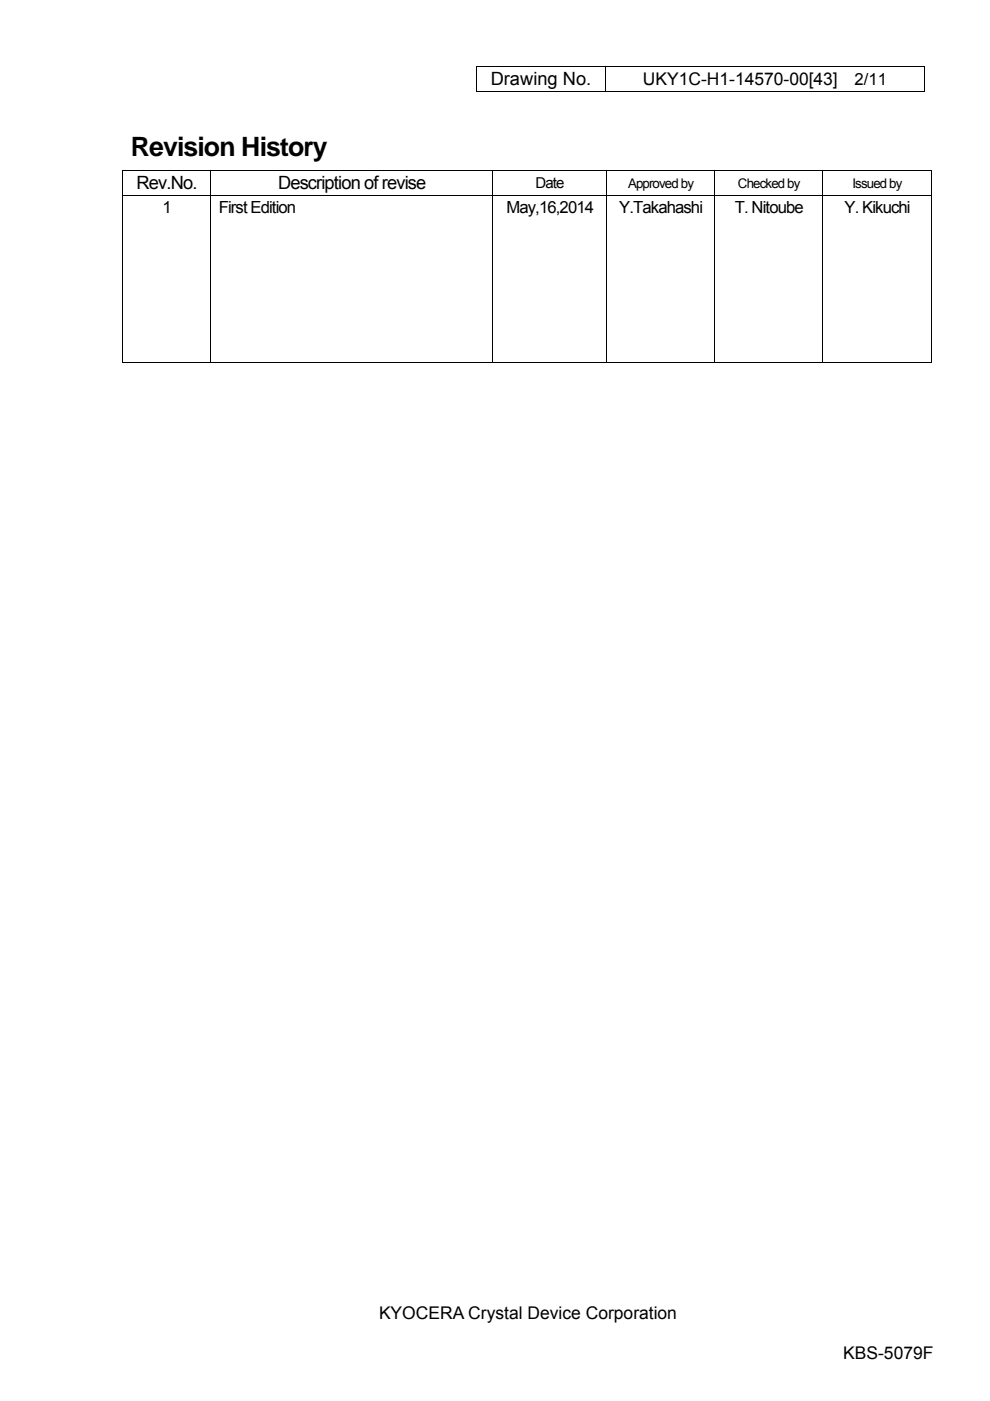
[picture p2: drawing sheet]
<svg xmlns="http://www.w3.org/2000/svg" width="210mm" height="297mm" viewBox="0 0 210 297" stroke-linecap="round" stroke-linejoin="round" font-family="sans-serif">
<defs><g id="words">
<text font-size="5.7" x="27.7" y="33.1">Revision History</text>
<g font-size="3.9">
<text x="104.1" y="18.1">Drawing No.</text>
<text x="29" y="40.2">Rev.No.</text>
<text x="59" y="40.2">Description of revise</text>
</g>
<g font-size="3.7">
<text x="136.4" y="18">UKY1C-H1-14570-00[43]</text>
<text x="80.4" y="279.7">KYOCERA Crystal Device Corporation</text>
<text x="178.9" y="288.2">KBS-5079F</text>
</g>
<g font-size="3.5">
<text x="181.3" y="18">2/11</text>
<text x="34.5" y="45.3">1</text>
<text x="46.4" y="45.3">First Edition</text>
<text x="107.4" y="45.3">May,16,2014</text>
<text x="131.4" y="45.3">Y.Takahashi</text>
<text x="155.9" y="45.3">T. Nitoube</text>
<text x="179.1" y="45.3">Y. Kikuchi</text>
</g>
<text font-size="3.2" x="113.6" y="39.9">Date</text>
<g font-size="2.8">
<text x="133.2" y="39.8">Approved by</text>
<text x="156.5" y="39.8">Checked by</text>
<text x="180.8" y="39.8">Issued by</text>
</g>
</g></defs>
<path d="M100.9 14h.2v.2h-.2zM195.9 14h.2v.2h-.2zM195.9 19.2h.2v.2h-.2zM25.9 36.1h.2v.2h-.2zM197.4 36.1h.2v.2h-.2zM25.9 76.8h.2v.2h-.2zM197.4 76.8h.2v.2h-.2z" fill="#000"/>
<g fill="none" stroke="#000" stroke-width=".21">
<path d="M100.9 14.1h95.2M100.9 19.3h27.5M101 14.2v5.2M128.5 14.2v5.2M128.6 19.3h67.3M196 14.2v5.2M25.9 36.2h171.7M26 36.3v5M44.7 36.3v5M104.5 36.3v5M128.6 36.3v5M151.6 36.3v5"/>
<path d="M174.5 36.3v5M197.5 36.3v5M25.9 41.4h171.7M26 41.5v35.3M44.7 41.5v35.3M104.5 41.5v35.3M128.6 41.5v35.3M151.6 41.5v35.3M174.5 41.5v35.3M197.5 41.5v35.3M25.9 76.9h171.7"/>
</g>
<use href="#words"/>
</svg>
